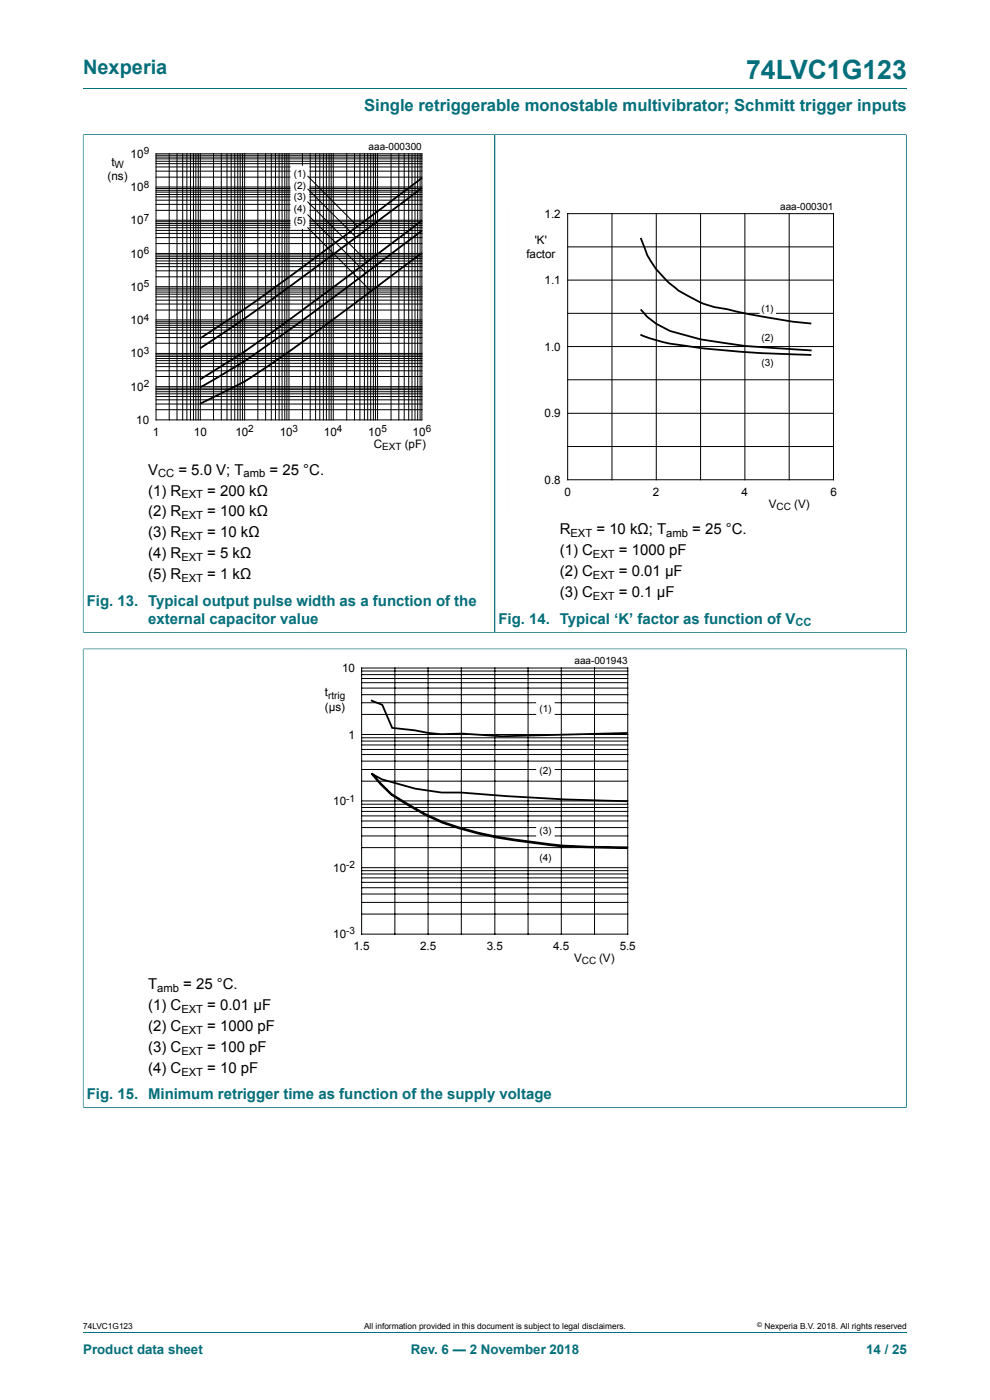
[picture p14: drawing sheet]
<svg xmlns="http://www.w3.org/2000/svg" width="210mm" height="297mm" viewBox="0 0 210 297" stroke-linecap="round" stroke-linejoin="round" font-family="sans-serif">
<defs><g id="words">
<text font-size="5.6" fill="#036f7b" x="158.3" y="16.8">74LVC1G123</text>
<text font-size="4.2" fill="#036f7b" x="17.6" y="15.6">Nexperia</text>
<text font-size="3.5" fill="#036f7b" x="77.2" y="23.7">Single retriggerable monostable multivibrator; Schmitt trigger inputs</text>
<g font-size="3.2">
<text x="31.4" y="100.7">V</text>
<text x="37.8" y="100.7">= 5.0 V; T</text>
<text x="57.2" y="100.7">= 25 °C.</text>
<text x="31.4" y="105.1">(1) R</text>
<text x="44" y="105.1">= 200 kΩ</text>
<text x="31.4" y="109.6">(2) R</text>
<text x="44" y="109.6">= 100 kΩ</text>
<text x="118.7" y="113.4">R</text>
<text x="126.5" y="113.4">= 10 kΩ; T</text>
<text x="146.8" y="113.4">= 25 °C.</text>
<text x="31.4" y="114">(3) R</text>
<text x="31.4" y="118.5">(4) R</text>
<text x="44" y="114">= 10 kΩ</text>
<text x="44" y="118.5">= 5 kΩ</text>
<text x="118.7" y="117.8">(1) C</text>
<text x="131.3" y="117.8">= 1000 pF</text>
<text x="31.4" y="122.9">(5) R</text>
<text x="44" y="122.9">= 1 kΩ</text>
<text x="118.7" y="122.3">(2) C</text>
<text x="131.3" y="122.3">= 0.01 μF</text>
<text x="118.7" y="126.7">(3) C</text>
<text x="131.3" y="126.7">= 0.1 μF</text>
<text x="31.4" y="209.8">T</text>
<text x="38.9" y="209.8">= 25 °C.</text>
<text x="31.4" y="214.2">(1) C</text>
<text x="44" y="214.2">= 0.01 μF</text>
<text x="31.4" y="218.7">(2) C</text>
<text x="44" y="218.7">= 1000 pF</text>
<text x="31.4" y="223.1">(3) C</text>
<text x="31.4" y="227.5">(4) C</text>
<text x="44" y="223.1">= 100 pF</text>
<text x="44" y="227.5">= 10 pF</text>
</g>
<g font-size="3.2" fill="#036f7b">
<text x="18.4" y="128.5">Fig. 13. Typical output pulse width as a function of the</text>
<text x="31.4" y="132.3">external capacitor value</text>
<text x="105.7" y="132.3">Fig. 14. Typical ‘K’ factor as function of V</text>
<text x="18.4" y="233.1">Fig. 15. Minimum retrigger time as function of the supply voltage</text>
</g>
<g font-size="2.8" fill="#036f7b">
<text x="17.6" y="287.2">Product data sheet</text>
<text x="87.2" y="287.2">Rev. 6 — 2 November 2018</text>
<text x="183.7" y="287.2">14 / 25</text>
</g>
<g font-size="2.5">
<text x="23.6" y="35.2">t</text>
<text x="27.7" y="33.5">10</text>
<text x="22.8" y="38.1">(ns)</text>
<text x="27.7" y="40.5">10</text>
<text x="27.7" y="47.5">10</text>
<text x="115.5" y="46.2">1.2</text>
<text x="113.4" y="51.7">'K'</text>
<text x="27.7" y="54.7">10</text>
<text x="111.7" y="54.7">factor</text>
<text x="27.7" y="61.7">10</text>
<text x="115.5" y="60.2">1.1</text>
<text x="27.7" y="68.8">10</text>
<text x="27.7" y="75.8">10</text>
<text x="115.5" y="74.4">1.0</text>
<text x="27.7" y="82.9">10</text>
<text x="28.9" y="89.9">10</text>
<text x="115.5" y="88.5">0.9</text>
<text x="32.4" y="92.4">1</text>
<text x="41.1" y="92.4">10</text>
<text x="49.9" y="92.4">10</text>
<text x="59.3" y="92.4">10</text>
<text x="68.7" y="92.4">10</text>
<text x="78.1" y="92.4">10</text>
<text x="79.3" y="95">C</text>
<text x="85.9" y="95">(pF)</text>
<text x="87.5" y="92.4">10</text>
<text x="115.5" y="102.6">0.8</text>
<text x="119.7" y="105.1">0</text>
<text x="138.5" y="105.1">2</text>
<text x="157.3" y="105.1">4</text>
<text x="163.1" y="107.7">V</text>
<text x="168.5" y="107.7">(V)</text>
<text x="176.2" y="105.1">6</text>
<text x="72.6" y="142.5">10</text>
<text x="68.9" y="147.8">t</text>
<text x="68.9" y="150.7">(µs)</text>
<text x="73.9" y="156.7">1</text>
<text x="70.7" y="170.8">10</text>
<text x="70.7" y="184.9">10</text>
<text x="70.7" y="198.9">10</text>
<text x="75" y="201.5">1.5</text>
<text x="89.1" y="201.5">2.5</text>
<text x="103.3" y="201.5">3.5</text>
<text x="117.3" y="201.5">4.5</text>
<text x="131.4" y="201.5">5.5</text>
<text x="121.8" y="204.1">V</text>
<text x="127.1" y="204.1">(V)</text>
</g>
<g font-size="2.4">
<text x="33.5" y="101.3">CC</text>
<text x="51.7" y="101.3">amb</text>
<text x="38.5" y="105.7">EXT</text>
<text x="38.5" y="110.2">EXT</text>
<text x="121" y="114">EXT</text>
<text x="141.3" y="114">amb</text>
<text x="38.5" y="114.6">EXT</text>
<text x="38.5" y="119.1">EXT</text>
<text x="125.8" y="118.4">EXT</text>
<text x="38.5" y="123.5">EXT</text>
<text x="125.8" y="122.9">EXT</text>
<text x="125.8" y="127.3">EXT</text>
<text x="33.4" y="210.4">amb</text>
<text x="38.5" y="214.8">EXT</text>
<text x="38.5" y="219.3">EXT</text>
<text x="38.5" y="223.7">EXT</text>
<text x="38.5" y="228.2">EXT</text>
</g>
<text font-size="2.4" fill="#036f7b" x="168.7" y="132.9">CC</text>
<g font-size="2.1">
<text x="24.3" y="35.7">W</text>
<text x="30.5" y="32.8">9</text>
<text x="78.2" y="31.8">aaa-000300</text>
<text x="30.5" y="39.8">8</text>
<text x="62.3" y="37.5">(1)</text>
<text x="62.3" y="40">(2)</text>
<text x="30.5" y="46.8">7</text>
<text x="62.3" y="42.5">(3)</text>
<text x="62.3" y="45.1">(4)</text>
<text x="62.3" y="47.6">(5)</text>
<text x="165.5" y="44.5">aaa-000301</text>
<text x="30.5" y="53.9">6</text>
<text x="30.5" y="60.9">5</text>
<text x="30.5" y="68">4</text>
<text x="161.5" y="66.2">(1)</text>
<text x="30.5" y="75">3</text>
<text x="161.5" y="72.3">(2)</text>
<text x="161.5" y="77.6">(3)</text>
<text x="30.5" y="82.1">2</text>
<text x="52.7" y="91.7">2</text>
<text x="62.1" y="91.7">3</text>
<text x="71.5" y="91.7">4</text>
<text x="80.9" y="91.7">5</text>
<text x="81" y="95.5">EXT</text>
<text x="90.3" y="91.7">6</text>
<text x="164.7" y="108.2">CC</text>
<text x="121.9" y="140.9">aaa-001943</text>
<text x="69.6" y="148.2">rtrig</text>
<text x="114.4" y="151.1">(1)</text>
<text x="114.4" y="164.2">(2)</text>
<text x="73.4" y="170">-1</text>
<text x="114.4" y="177">(3)</text>
<text x="73.4" y="184.1">-2</text>
<text x="114.4" y="182.6">(4)</text>
<text x="73.4" y="198.2">-3</text>
<text x="123.4" y="204.5">CC</text>
</g>
<g font-size="1.8">
<text x="17.6" y="282">74LVC1G123</text>
<text x="77.2" y="282">All information provided in this document is subject to legal disclaimers.</text>
<text x="162.2" y="282">Nexperia B.V. 2018. All rights reserved</text>
</g>
<text font-size="1.4" x="160.6" y="281.6">©</text>
</g></defs>
<path d="M17.6 18.8h174.8M17.6 28.6h87.4v105.5h-87.4M17.6 28.5v105.7" fill="none" stroke="#036f7b" stroke-width=".21"/>
<path d="M20.4 29.8h81.8v66.3h-81.8z" fill="none" stroke="#fefefe" stroke-width=".21"/>
<g fill="none" stroke="#000" stroke-width=".21">
<path d="M33.1 32.6h56.4v56.5h-56.4zM33.1 39.7h56.4M33.1 40h56.4M33.1 37.6h56.4M33.1 36.3h56.4M33.1 35.4h56.4M33.1 34.7h56.4M33.1 34.2h56.4M33.1 33.7h56.4M33.1 33.3h56.4M33.1 32.9h56.4M35.9 32.6v56.5"/>
<path d="M37.5 32.6v56.5M38.8 32.6v56.5M39.6 32.6v56.5M40.4 32.6v56.5M41 32.6v56.5M41.5 32.6v56.5M42.1 32.6v56.5M42.5 32.6v56.5M45.3 32.6v56.5M46.9 32.6v56.5M48.2 32.6v56.5M49 32.6v56.5"/>
<path d="M49.8 32.6v56.5M50.4 32.6v56.5M50.9 32.6v56.5M51.5 32.6v56.5M51.9 32.6v56.5M54.7 32.6v56.5M56.3 32.6v56.5M57.5 32.6v56.5M58.4 32.6v56.5M59.2 32.6v56.5M59.8 32.6v56.5M60.4 32.6v56.5"/>
<path d="M60.9 32.6v56.5M61.3 32.6v56.5M64.2 32.6v56.5M65.8 32.6v56.5M66.9 32.6v56.5M67.8 32.6v56.5M68.6 32.6v56.5M69.2 32.6v56.5M69.8 32.6v56.5M70.2 32.6v56.5M70.7 32.6v56.5M73.6 32.6v56.5"/>
<path d="M75.2 32.6v56.5M76.3 32.6v56.5M77.3 32.6v56.5M78 32.6v56.5M78.6 32.6v56.5M79.2 32.6v56.5M79.6 32.6v56.5M80.1 32.6v56.5M82.9 32.6v56.5M84.6 32.6v56.5M85.7 32.6v56.5M86.7 32.6v56.5"/>
<path d="M87.4 32.6v56.5M88 32.6v56.5M88.6 32.6v56.5M89.1 32.6v56.5M33.1 53.8h56.4M33.1 46.7h56.4M33.1 58.7h56.4M33.1 57.5h56.4M33.1 56.6h56.4M33.1 55.9h56.4M33.1 55.4h56.4M33.1 54.8h56.4"/>
<path d="M33.1 54.5h56.4M33.1 54.1h56.4M33.1 51.7h56.4M33.1 50.4h56.4M33.1 49.5h56.4M33.1 48.9h56.4M33.1 48.3h56.4M33.1 47.8h56.4M33.1 47.4h56.4M33.1 47h56.4M33.1 44.6h56.4M33.1 43.4h56.4"/>
<path d="M33.1 42.5h56.4M33.1 41.8h56.4M33.1 41.3h56.4M33.1 40.8h56.4M33.1 40.4h56.4M33.1 75h56.4M33.1 67.9h56.4M33.1 60.8h56.4M33.1 79.9h56.4M33.1 78.7h56.4M33.1 77.8h56.4M33.1 77.1h56.4"/>
<path d="M33.1 76.5h56.4M33.1 76.1h56.4M33.1 75.6h56.4M33.1 75.3h56.4M33.1 72.8h56.4M33.1 71.6h56.4M33.1 70.7h56.4M33.1 70h56.4M33.1 69.5h56.4M33.1 69h56.4M33.1 68.6h56.4M33.1 68.2h56.4"/>
<path d="M33.1 65.8h56.4M33.1 64.5h56.4M33.1 63.7h56.4M33.1 63h56.4M33.1 62.4h56.4M33.1 62h56.4M33.1 61.5h56.4M33.1 61.1h56.4M33.1 82h56.4M33.1 86.9h56.4M33.1 85.7h56.4M33.1 84.8h56.4"/>
<path d="M33.1 84.1h56.4M33.1 83.6h56.4M33.1 83.1h56.4M33.1 82.7h56.4M33.1 82.3h56.4"/>
</g>
<path d="M89.5 37.8l-30.3 22.6-7.7 5.4-9.1 6M89.5 39.9l-13.5 10.1a522.9 522.9 0 0 1-33.6 23.9M89.5 46.8l-13.5 10.1a450 450 0 0 1-26.5 19.2l-7.1 4.4M89.5 48.9l-7 5.3a494.6 494.6 0 0 1-32.8 23.8l-7.3 4.2M89.5 53.6l-4.3 3.3a548 548 0 0 1-33.1 23.9l-9.7 4.8" fill="none" stroke="#000" stroke-width=".38"/>
<path d="M61.6 35.2h4v13.4h-4z" fill="#fefefe"/>
<g fill="none" stroke="#000" stroke-width=".21">
<path d="M65.2 37.3l10.6 10.7M65.2 40.1l10.3 10.2M65.2 42.8l12.7 12.7M65.2 45.5l12.4 12.4M65.2 48.2l13.5 13.6M120.4 45.3h56.4v56.5h-56.4zM120.4 59.4h56.4M120.4 52.4h56.4M129.8 45.3v56.5M139.2 45.3v56.5M148.6 45.3v56.5M158 45.3v56.5"/>
<path d="M167.4 45.3v56.5M120.4 73.5h56.4M120.4 66.5h56.4M120.4 94.7h56.4M120.4 87.7h56.4M120.4 80.6h56.4"/>
</g>
<path d="M192.3 28.5v105.7M192.3 28.6h-87.3v105.5h87.3" fill="none" stroke="#036f7b" stroke-width=".21"/>
<path d="M107.7 42.5h81.8v66.3h-81.8z" fill="none" stroke="#fefefe" stroke-width=".21"/>
<path d="M161.1 63.7h3.5v3.6h-3.5z" fill="#fefefe"/>
<path d="M135.9 50.5l.3 .7a19.8 19.8 0 0 0 8.5 10.9 21.8 21.8 0 0 0 9.8 3.6l3.7 .8a145.1 145.1 0 0 0 13.9 2.1M135.8 71a36.6 36.6 0 0 0 11.5 2.6 225.9 225.9 0 0 0 24.8 1.7M135.9 65.6l1.3 1.5a14.6 14.6 0 0 0 5.8 3.4l1 .2a54.1 54.1 0 0 0 11.9 2.4l2.5 .3 13.8 .9" fill="none" stroke="#000" stroke-width=".38"/>
<path d="M17.6 28.6v105.5M17.7 28.6h174.5M105 28.6v105.5M192.3 28.6v105.5M17.6 137.7h174.7M17.6 137.6v97.4M17.7 134.1h174.5M192.3 137.6v97.4M17.6 235h174.7" fill="none" stroke="#036f7b" stroke-width=".21"/>
<path d="M76.7 198.1h56.5z" fill="#000"/>
<path d="M64 138.9h81.9v66.3h-81.9z" fill="none" stroke="#fefefe" stroke-width=".21"/>
<g fill="none" stroke="#000" stroke-width=".21">
<path d="M76.7 141.7h56.5v56.5h-56.5zM76.7 142.4h56.5M76.7 143.1h56.5M76.7 143.9h56.5M76.7 144.8h56.5M76.7 146h56.5M76.7 147.4h56.5M76.7 149.1h56.5M76.7 151.6h56.5M76.7 155.8h56.5M76.7 156.5h56.5M76.7 157.2h56.5"/>
<path d="M76.7 158h56.5M76.7 159h56.5M83.8 141.7v56.5M90.8 141.7v56.5M97.9 141.7v56.5M105 141.7v56.5M112 141.7v56.5M119.1 141.7v56.5M126.1 141.7v56.5M76.7 160.1h56.5M76.7 161.5h56.5M76.7 163.2h56.5"/>
<path d="M76.7 165.7h56.5M76.7 169.9h56.5M76.7 170.6h56.5M76.7 171.3h56.5M76.7 172.1h56.5M76.7 173.1h56.5M76.7 174.2h56.5M76.7 175.6h56.5M76.7 177.3h56.5M76.7 179.8h56.5M76.7 184.1h56.5M76.7 184.7h56.5"/>
<path d="M76.7 185.4h56.5M76.7 186.2h56.5M76.7 187.2h56.5M76.7 188.3h56.5M76.7 189.7h56.5M76.7 191.4h56.5M76.7 193.9h56.5"/>
</g>
<g fill="#fefefe">
<path d="M113.7 148.8h4v3.3h-4z" fill-rule="evenodd"/>
<path d="M113.7 161.9h4v3.2h-4z" fill-rule="evenodd"/>
<path d="M113.7 174.7h4v3.3h-4z" fill-rule="evenodd"/>
<path d="M113.7 180.3h4v3.3h-4z" fill-rule="evenodd"/>
</g>
<path d="M78.7 148.6l2.4 .9 2.1 4.9 4.7 .5 3 .6 2.7 .3 4.4-.2 8.4 .6 26.8-.7M78.8 164.1l2.2 1.2 7.1 2 5.6 .8h4.1a470.8 470.8 0 0 0 35.4 1.9M78.9 164.2l1.9 2.2 2.3 2.2a51.5 51.5 0 0 0 18.3 8.2 126.6 126.6 0 0 0 23.4 3l8.4 .1M78.9 164l1.9 2.2 2.3 2.3a51.5 51.5 0 0 0 18.3 8.1 133.8 133.8 0 0 0 31.8 3.2" fill="none" stroke="#000" stroke-width=".38"/>
<path d="M17.6 137.7v97.2M17.7 137.7h174.5M192.3 137.7v97.2M17.7 235h174.5M17.6 282.6h174.8" fill="none" stroke="#036f7b" stroke-width=".21"/>
<use href="#words"/>
</svg>
